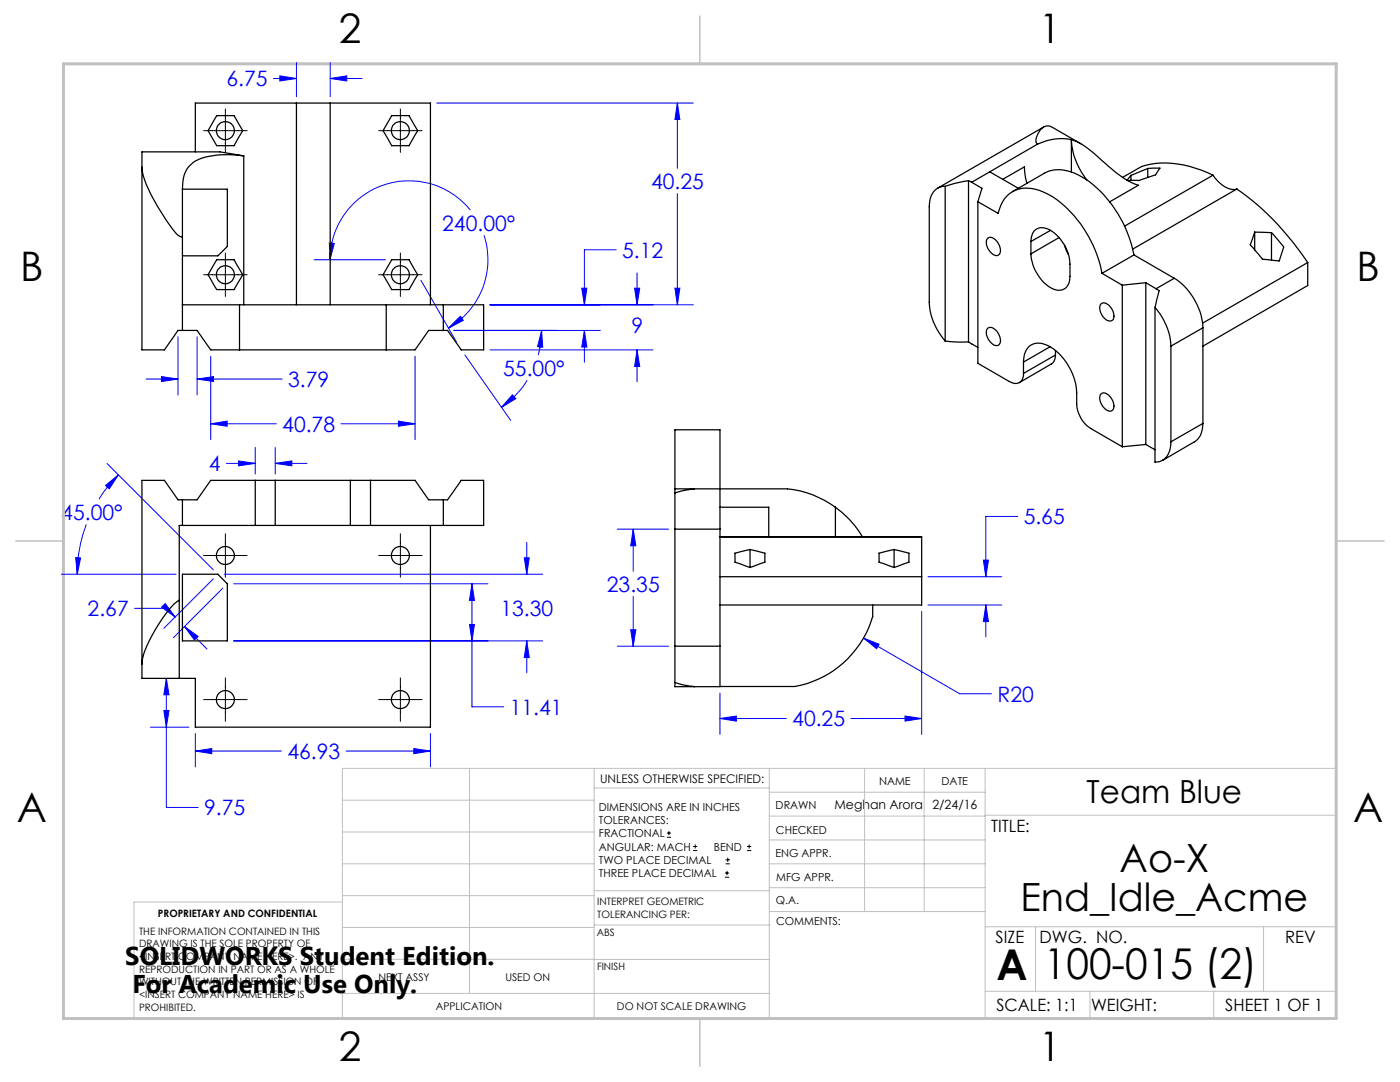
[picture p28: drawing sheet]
<svg xmlns="http://www.w3.org/2000/svg" width="279mm" height="216mm" viewBox="0 0 279 216" stroke-linecap="round" stroke-linejoin="round" font-family="sans-serif">
<defs><g id="words">
<g font-size="8.5">
<text x="198.9" y="195.5">A</text>
<text x="208.3" y="195.4">100-015 (2)</text>
</g>
<g font-size="8.1">
<text x="67.6" y="8.6">2</text>
<text x="207.3" y="8.6">1</text>
<text x="4" y="56.2">B</text>
<text x="270.7" y="56.2">B</text>
<text x="3.3" y="164.1">A</text>
<text x="270" y="164.1">A</text>
<text x="67.6" y="211.8">2</text>
<text x="207.3" y="211.8">1</text>
</g>
<g font-size="7.8">
<text x="223.4" y="174">Ao-X</text>
<text x="203.6" y="181.7">End_Idle_Acme</text>
</g>
<text font-size="6.3" x="216.8" y="160.2">Team Blue</text>
<g font-size="5.1">
<text x="25" y="192.5">SOLIDWORKS Student Edition.</text>
<text x="26.4" y="198.1">For Academic Use Only.</text>
</g>
<g font-size="4.2" fill="#00f">
<text x="45.2" y="17.2">6.75</text>
<text x="129.9" y="37.7">40.25</text>
<text x="88.3" y="46">240.00°</text>
<text x="124.2" y="51.4">5.12</text>
<text x="126" y="66.5">9</text>
<text x="57.5" y="77.2">3.79</text>
<text x="100.4" y="75">55.00°</text>
<text x="56.3" y="86.1">40.78</text>
<text x="41.7" y="94">4</text>
<text x="12.2" y="103.7">45.00°</text>
<text x="204.3" y="104.6">5.65</text>
<text x="121.1" y="118.1">23.35</text>
<text x="17.5" y="123">2.67</text>
<text x="99.9" y="123">13.30</text>
<text x="101.7" y="142.6">11.41</text>
<text x="199.1" y="140">R20</text>
<text x="158.1" y="145">40.25</text>
<text x="57.3" y="151.5">46.93</text>
<text x="40.7" y="162.7">9.75</text>
</g>
<g font-size="3.4">
<text x="197.8" y="166">TITLE:</text>
<text x="198.7" y="188.1">SIZE</text>
<text x="207.5" y="188.1">DWG. NO.</text>
<text x="256.5" y="188.2">REV</text>
<text x="198.8" y="201.7">SCALE: 1:1</text>
<text x="217.7" y="201.8">WEIGHT:</text>
<text x="244.5" y="201.7">SHEET 1 OF 1</text>
</g>
<g font-size="2.5">
<text x="166.5" y="161.4">Meghan Arora</text>
<text x="186.1" y="161.4">2/24/16</text>
</g>
<text font-size="2.4" x="119.8" y="156.2">UNLESS OTHERWISE SPECIFIED:</text>
<g font-size="2.2">
<text x="119.5" y="161.8">DIMENSIONS ARE IN INCHES</text>
<text x="154.8" y="161.4">DRAWN</text>
<text x="175.4" y="156.6">NAME</text>
<text x="187.9" y="156.7">DATE</text>
<text x="119.5" y="164.4">TOLERANCES:</text>
<text x="119.5" y="167.1">FRACTIONAL</text>
<text x="154.9" y="166.3">CHECKED</text>
<text x="119.5" y="169.7">ANGULAR: MACH</text>
<text x="119.5" y="172.4">TWO PLACE DECIMAL</text>
<text x="142.5" y="169.7">BEND</text>
<text x="154.8" y="171">ENG APPR.</text>
<text x="119.5" y="175">THREE PLACE DECIMAL</text>
<text x="154.9" y="175.7">MFG APPR.</text>
<text x="154.9" y="180.4">Q.A.</text>
<text x="154.9" y="184.6">COMMENTS:</text>
</g>
<g font-size="2.1">
<text x="75.5" y="195.7">NEXT ASSY</text>
<text x="100.9" y="195.7">USED ON</text>
<text x="86.9" y="201.5">APPLICATION</text>
<text x="123.1" y="201.6">DO NOT SCALE DRAWING</text>
</g>
<g font-size="2">
<text x="31.5" y="182.9">PROPRIETARY AND CONFIDENTIAL</text>
<text x="119.2" y="180.6">INTERPRET GEOMETRIC</text>
<text x="119.2" y="183.1">TOLERANCING PER:</text>
<text x="27.8" y="186.5">THE INFORMATION CONTAINED IN THIS</text>
<text x="27.8" y="189">DRAWING IS THE SOLE PROPERTY OF</text>
<text x="27.8" y="191.6">&lt;INSERT COMPANY NAME HERE&gt;. ANY</text>
<text x="119.1" y="186.7">ABS</text>
<text x="27.8" y="194.1">REPRODUCTION IN PART OR AS A WHOLE</text>
<text x="27.8" y="196.6">WITHOUT THE WRITTEN PERMISSION OF</text>
<text x="119.1" y="193.5">FINISH</text>
<text x="27.8" y="199.1">&lt;INSERT COMPANY NAME HERE&gt; IS</text>
<text x="27.8" y="201.7">PROHIBITED.</text>
</g>
</g></defs>
<g fill="none" stroke="#000" stroke-width=".2">
<path d="M40.6 26.1h8.7M45 21.7v8.7M75.6 26.1h8.6M79.9 21.7v8.7M40.6 54.8h8.7M45 50.5v8.7M75.6 54.8h8.6M79.9 50.5v8.7M40.6 110.8h8.7M45 106.5v8.7M75.6 110.8h8.6M79.9 106.5v8.7"/>
<path d="M40.6 139.6h8.7M45 135.3v8.6M75.6 139.6h8.6M79.9 135.3v8.6M133.1 167.1h.8M133.1 166.2h.8M133.5 165.8v.9M138.3 169.7h.8M138.3 168.9h.8M138.7 168.5v.8M144.7 175h.8M144.7 174.2h.8"/>
<path d="M144.8 172.4h.9M144.8 171.6h.9M145.1 173.8v.8M145.2 171.1v.9M149.1 169.7h.8M149.1 168.9h.8M149.5 168.5v.8"/>
</g>
<g fill="none" stroke="#00f" stroke-width=".2">
<path d="M54.6 15.7h4.6M55.8 15.1l3.4 .6-3.4 .5zM59.2 12.5v6.8M65.9 15.7l3.3-.6v1.1zM65.9 12.5v6.8M65.9 15.7h6.3M87.2 20.6h51.2M135.2 20.6l.5 3.2h-1zM135.2 20.6v13M135.2 38.6v22.2M62.7 51.8h14.2M65.7 48.5l1 .1-.8 3.2z"/>
<path d="M84 55.9l7.1 12.3M93.9 41.9a15.8 15.8 0 0 0-17.5-4.9 15.8 15.8 0 0 0-10.5 14.8M96.6 47a15.7 15.7 0 0 1-7.1 18.5M116.1 57.5h1l-.5 3.3zM123 49.8h-6.4v11M126.6 57.5h1.1l-.6 3.3zM127.1 54.5v6.3M134.7 57.5h1l-.5 3.3zM29.2 75.6h6.3M32.2 75.1l3.3 .5-3.3 .5zM35.5 67.2v11.6M39.3 75.6l3.3-.5v1z"/>
<path d="M39.3 67.2v11.6M39.3 75.6h17M42.1 71.1v16.6M82.8 71.1v16.6M89.5 65.5l2.4-2.4 .6 .8zM90.6 65.9h29.2M92.8 70.8l9.1 13.1M97.8 60.8h40.6M97.8 69.8h32.5M102.3 78.8l.6 .8-2.8 1.7zM105.2 75.9a18.7 18.7 0 0 1-5.1 5.4M108.1 65.9l.2 3.4-1-.1z"/>
<path d="M108.1 65.9a19.3 19.3 0 0 1-.7 4.9M116.6 65.9l.5 3.4h-1zM116.6 65.9v6.4M127.1 69.8l.6 3.3h-1.1zM127.1 69.8v6.4M21.1 96.9l2.5-2.1-1.8 2.7zM21.4 92.5l21.2 21.2M23.6 94.8a25.7 25.7 0 0 0-3.8 4.8M42.1 84.6l3.2-.6v1.1zM42.1 84.6h13M45.2 92.5h5.7M47.6 92l3.3 .5-3.3 .5z"/>
<path d="M50.9 89.3v5.3M54.9 92.5l3.3-.5v1zM54.9 89.3v5.3M54.9 92.5h6.4M68.1 84.6h14.7M79.5 84l3.3 .6-3.3 .5zM12.2 114.6h22.9M15.1 111.3h1l-.7 3.3zM17.2 104.6a28.7 28.7 0 0 0-1.8 10M42.6 115.5l-9.9 9.9M44.4 117.4l-9.8 9.8M44.7 114.6h63.6"/>
<path d="M46.6 116.5h50.8M94.2 116.5l.5 3.3h-1zM94.2 116.5v24.5h6.3M104.6 111.3h1l-.5 3.3zM105.1 108.2v6.4M123.2 105.6h10.2M126.4 105.6l.5 3.3h-1zM126.4 105.6v8.4M126.4 119v9.9M185.2 115.1h14.7M196.3 111.8h1l-.6 3.3zM203.1 103h-6.4v12.1"/>
<path d="M26.8 121.4h6.4l1.8 1.7M32.2 121.1l.8-.7 2 2.7zM33.2 135.4l.5 3.2h-1zM33.2 135.4v25.7h6.3M36.8 125l2.7 2-.7 .7zM36.8 125l4.5 4.5M46.6 127.9h61.7M93.7 124.6h1l-.5 3.3zM105.1 127.9l.5 3.3h-1zM105.1 127.9v6.3M123.2 128.9h10.2M125.9 125.7h1l-.5 3.2z"/>
<path d="M143.7 138.3v8.2M172.3 127.3l3.1 1.3-.5 .8zM172.3 127.3l19.2 11.1h6.4M183.9 122v24.5M185.2 120.7h14.7M196.7 120.7l.6 3.3h-1zM196.7 120.7v6.4M30 145.1h7.7M32.7 141.8h1l-.5 3.3zM39 149.9l3.3-.5v1zM39 146.4v6.6M39 149.9h17.2"/>
<path d="M69.1 149.9h16.8M82.6 149.4l3.3 .5-3.3 .5zM85.9 146.4v6.6M143.7 143.4l3.3-.5v1zM143.7 143.4h13.2M169.8 143.4h14.1M180.6 142.9l3.3 .5-3.3 .5z"/>
</g>
<g fill="none" stroke="#c0c0c0" stroke-width=".2">
<path d="M68.3 159.7h50.3M93.7 153.3v44.9M118.6 153.3v49.9M118.6 157.2h34.9M153.5 153.3v49.9M153.5 158.1h43.1M172.5 153.3v28.6M184.4 153.3v28.6M196.6 153.3v49.9M68.3 180h-41.6v23.2h240v-49.9h-198.4v49.9M68.3 178.7h50.3M68.3 172.4h50.3"/>
<path d="M68.3 166h50.3M118.6 177.7h35M153.5 167.6h43.1M153.5 162.8h43.1M153.5 172.4h43.1M153.5 177.1h43.1M196.6 162.7h70.1M68.3 198.2h85.2M68.3 191.4l85.2 .1M68.3 185.1h50.3M118.6 184.6h35M153.6 181.9h43"/>
<path d="M196.6 197.8h70.1M196.6 184.9h70.1M206.7 184.9v12.9M217.5 197.8v5.4M242.2 197.8v5.4M252.2 184.9v12.9"/>
</g>
<path d="M139.7 3.2v9.5M3.1 107.9h9.6M266.7 107.9h9.5M139.7 203.2v9.6" fill="none" stroke="#c0c0c0" stroke-width=".3"/>
<path d="M12.7 12.7h254v190.5h-254z" fill="none" stroke="#c0c0c0" stroke-width=".6"/>
<path d="M79.5 84l3.3 .6-3.3 .5zM42.1 84.6l3.2-.6v1.1zM39.3 75.6l3.3-.5v1zM32.2 75.1l3.3 .5-3.3 .5zM102.3 78.8l.6 .8-2.8 1.7zM108.1 65.9l.2 3.4-1-.1zM116.1 57.5h1l-.5 3.3zM116.6 65.9l.5 3.4h-1zM126.6 57.5h1.1l-.6 3.3zM127.1 69.8l.6 3.3h-1.1zM55.8 15.1l3.4 .6-3.4 .5zM65.9 15.7l3.3-.6v1.1zM135.2 20.6l.5 3.2h-1zM134.7 57.5h1l-.5 3.3zM65.7 48.5l1 .1-.8 3.2zM91.9 63.1l.6 .8-3 1.6zM47.6 92l3.3 .5-3.3 .5zM54.9 92.5l3.3-.5v1zM21.1 96.9l2.5-2.1-1.8 2.7zM15.1 111.3h1l-.7 3.3zM32.2 121.1l.8-.7 2 2.7zM36.8 125l2.7 2-.7 .7zM105.1 127.9l.5 3.3h-1zM104.6 111.3h1l-.5 3.3zM94.2 116.5l.5 3.3h-1zM93.7 124.6h1l-.5 3.3zM82.6 149.4l3.3 .5-3.3 .5zM39 149.9l3.3-.5v1zM33.2 135.4l.5 3.2h-1zM32.7 141.8h1l-.5 3.3zM143.7 143.4l3.3-.5v1zM180.6 142.9l3.3 .5-3.3 .5zM172.3 127.3l2.6 2.1 .5-.8zM196.3 111.8h1l-.6 3.3zM196.7 120.7l.6 3.3h-1zM126.4 105.6l.5 3.3h-1zM125.9 125.7h1l-.5 3.2z" fill="#00f"/>
<g fill="none" stroke="#000" stroke-width=".25">
<path d="M28.3 33.4a17.9 17.9 0 0 0 3 7.6 31.2 31.2 0 0 0 4.3 6l.8 .3M28.3 33.4v36.4h4.5l2.7-3.9h.9M36.4 37.7v9.6M36.4 37.7h9v11.5l-1.9 1.8h-7.1M43.3 23.1h3.4l1.7 3-1.7 3h-3.4l-.6-1.1-1.2-1.9zM48.6 31.1l-4.7-.8h-15.6v3.1M48.6 31.1a17 17 0 0 0-9.6 1 5.8 5.8 0 0 0-2.6 5.6M48.6 31.1v29.7M59.2 20.6h6.7M59.2 20.6h-20.2v9.7M59.2 20.6v40.2M65.9 20.6h20v40.2"/>
<path d="M65.9 20.6v40.2M78.2 23.1h3.4l1.8 3-1.8 3h-3.4l-1.8-3zM188.6 37.2a3.2 3.2 0 0 0-3.1 3.4v19.7a12.5 12.5 0 0 0 3.1 7.8M188.6 37.2v30.9M193.3 36.1l.6 .3M193.3 36.1l-2.9 .5-1.8 .6M193.3 36.1v32.1M193.9 36.4l2.1 1.2-.8 2.7M197.5 34.3l5.7 3.3M200.1 35.8l4.3-2.5 .2 2.1 .4 1.1M202.1 38.2l6.3-3.6a7 7 0 0 1 6.8 .3 22.5 22.5 0 0 1 10.1 12.3l1 3.7M207.1 28.8l-13.2 7.6"/>
<path d="M208.3 25.3l-21.2 12.2M210 25.4a1.95 1.95 0 0 0-2.8 1.3l-.5 1.3 .1 .5 .3 .3M210.1 25.4l5.6 3.3M213.8 27.9a14.1 14.1 0 0 0 3.1 8M213.8 27.9a14.9 14.9 0 0 1 5.9 3.9l2.1 1.9a15.4 15.4 0 0 0 5.4 3.3l-5.8 3.3M213.8 27.9a10.7 10.7 0 0 0-6.7 .9M213.8 27.9v6.4M225.7 35l-.8 .9M225.7 35v1M229.1 33.6l2.4-.1-.9 1.4-3.3 1.1h-2.2M229.1 33.6l-3.4 1.4M229.1 33.6v1.8"/>
<path d="M242.1 35a5.4 5.4 0 0 0 4.4 2.8l.3-.1M242.1 35a20.1 20.1 0 0 0-13.3-2.1l-1 .3-3.8 2.2M242.1 35l-17.7 10.1M246.8 37.7a53.7 53.7 0 0 1 14.2 14.7M246.8 37.7l-20.7 12M36.4 47.3v18.6M43.3 51.8h3.4l1.7 3-1.7 3h-3.4l-.6-1-1.2-2zM78.2 51.8h3.4l1.8 3-1.8 3h-3.4l-1.8-3zM195.2 40.3l4 2.3a5.7 5.7 0 0 1 7.5-4.8 16.3 16.3 0 0 1 8.3 6.1 23.9 23.9 0 0 1 4.9 10.6M195.2 40.3v32.2l6.2 3.6a1.71 1.71 0 0 0 2 .2 1.71 1.71 0 0 0 .9-1.8M197.2 47.5a1.67 1.67 0 0 1 2.1 1.2 1.59 1.59 0 0 1-.2 2.3 2.52 2.52 0 0 1-2-3.4zM205.7 48.2a2.47 2.47 0 0 1 1.9-2.8 5.9 5.9 0 0 1 4.8 3.5l.9 2.2a13.8 13.8 0 0 1 .2 4 2.33 2.33 0 0 1-2.6 2.8 7.8 7.8 0 0 1-5.1-6.2l-.1-1"/>
<path d="M205.7 48.2v2.5M209.7 46l-4 2.2M211.3 47.4l-5.6 3.3M212.4 48.9l.8 1.8M219.9 54.5l4.1 2.4M224 56.9v32.2M226.3 50.9l-6.4 3.6M226.3 50.9l8.1 4.6M228.7 56.4l2 1.2M228.7 56.4l-4.7 .5M228.7 56.4v32.3M230.7 57.6l.6 .4-.8 3.3"/>
<path d="M234.4 55.5a12.7 12.7 0 0 1 5.7 9.9M234.4 55.5l-3.7 2.1M250.4 46.3l-.9 2.6 2.5 2.8 3.3 .4 .9-2.8-2.4-2.9M250.4 46.3l3.4 .1M250.4 46.3v3.5M253.8 46.4v5.5M261 52.4l-21 12.1M261 52.4v4.6l-20.9 12.1M36.4 65.9h2.9l2.8 3.9h5.7M36.4 60.8h11.4M47.8 69.8h29.3M47.8 60.8h29.3"/>
<path d="M47.8 60.8v9M77.1 60.8v9M77.1 60.8h11.4M88.5 60.8h8v9h-4.5l-2.7-3.9h-.8M88.5 65.9h-3l-2.7 3.9h-5.7M88.5 60.8v5.1M188.6 68.1l1.8 .1h2.9M193.3 68.2l1.9 1.1M197.1 65.6a1.21 1.21 0 0 1 1.8 .4 2.17 2.17 0 0 1 .4 2.9 1.96 1.96 0 0 1-2.2-1.6l-.3-.7v-.6zM204.3 72.2a3.3 3.3 0 0 1 2.6-3.7 7.4 7.4 0 0 1 5.8 3.6 11.5 11.5 0 0 1 2.2 6.3 10.2 10.2 0 0 0 .2 3.6 6.1 6.1 0 0 0 2.6 3.5l6.3 3.6M204.3 72.2v2.3M209.6 69.2l-5.3 3"/>
<path d="M210.6 70.8l-.2 1.1-.4 .6-6.6 3.8M210.6 70.8l-6.3 3.7M210.6 69.9v.9M219.7 60.7a1.22 1.22 0 0 1 1.8 .4 2.13 2.13 0 0 1 .4 2.9 1.93 1.93 0 0 1-2.2-1.6l-.2-1zM219.7 78.7a1.2 1.2 0 0 1 1.8 .4 2.09 2.09 0 0 1 .4 2.8 1.58 1.58 0 0 1-1.9-.9 2.28 2.28 0 0 1-.3-2.3zM230.5 61.3a12.5 12.5 0 0 1 3.2 7.8M230.5 61.3v30.9a3.2 3.2 0 0 0 3.1-3.4l.1-.6M233.7 69.1v19.1M240.1 65.4l-6.4 3.7M240.1 65.4v19.1M36.4 99.7h-.9l-2.7-3.9h-4.5v36.7M36.4 99.7v5.1"/>
<path d="M50.9 95.8h4M50.9 95.8v9M50.9 95.8h-8.8l-2.8 3.9h-2.9M54.9 95.8h15M54.9 95.8v9M69.9 95.8h4M69.9 95.8v9M73.9 95.8v9M73.9 95.8h8.9l2.7 3.9h3M88.5 99.7h.8l2.7-3.9h4.5v9h-8M88.5 99.7v5.1M134.7 97.5v-11.7h9v19.8"/>
<path d="M134.7 98.4v7.2M134.7 97.5h22.5a19.4 19.4 0 0 1 9.5 3.7M134.7 97.5v.9M138.6 97.5l-2.4 .4-1.5 .5M228.7 88.7l-4.7 .4M228.7 88.7l1.8 1M240.1 84.5a4 4 0 0 1-1.7 3.7l-6.4 3.7M240.1 84.5l-6.4 3.7M35.8 119.8a12.3 12.3 0 0 0-4 4.6 19.2 19.2 0 0 0-3.5 8.1M35.8 119.8v15.6M36.4 104.8h-.6v15M36.4 114.6h7.1l1.9 1.9v11.4h-9z"/>
<path d="M36.4 104.8h14.5M50.9 104.8h4M54.9 104.8h15M69.9 104.8h4M73.9 104.8h14.6M85.9 104.8v40.3h-46.9v-9.7h-10.7v-2.9M134.7 105.6h9M134.7 105.6v23.3M143.7 107.1h40.2v8M143.7 101.2h9.7v5.9M143.7 105.6v23.3M143.7 115.1h40.2"/>
<path d="M149.7 109.6l-3 .8v1.8l3 1M149.7 109.6l2.9 .8v1.8l-2.9 1M149.7 109.6v3.6M166.7 101.2v5.9M166.7 101.2a19.9 19.9 0 0 1 5.4 5.9M178.4 109.6l-3 .8v1.8l3 1M178.4 109.6l3 .8v1.8l-3 1M178.4 109.6v3.6M183.9 115.1v5.6h-40.2M134.7 136.2l1.5 .4 2.4 .4M134.7 128.9v7.3M134.7 128.9h9"/>
<path d="M138.6 137h.1M143.7 128.9v8.1M174.2 120.7v2.3a19.8 19.8 0 0 1-15.6 14h-23.9v-.8"/>
<circle cx="45" cy="26.1" r="1.81"/>
<circle cx="79.9" cy="26.1" r="1.81"/>
<circle cx="45" cy="54.8" r="1.81"/>
<circle cx="79.9" cy="54.8" r="1.81"/>
<circle cx="45" cy="110.9" r="1.81"/>
<circle cx="79.9" cy="110.9" r="1.81"/>
<circle cx="45" cy="139.6" r="1.81"/>
<circle cx="79.9" cy="139.6" r="1.81"/>
</g>
<use href="#words"/>
</svg>
